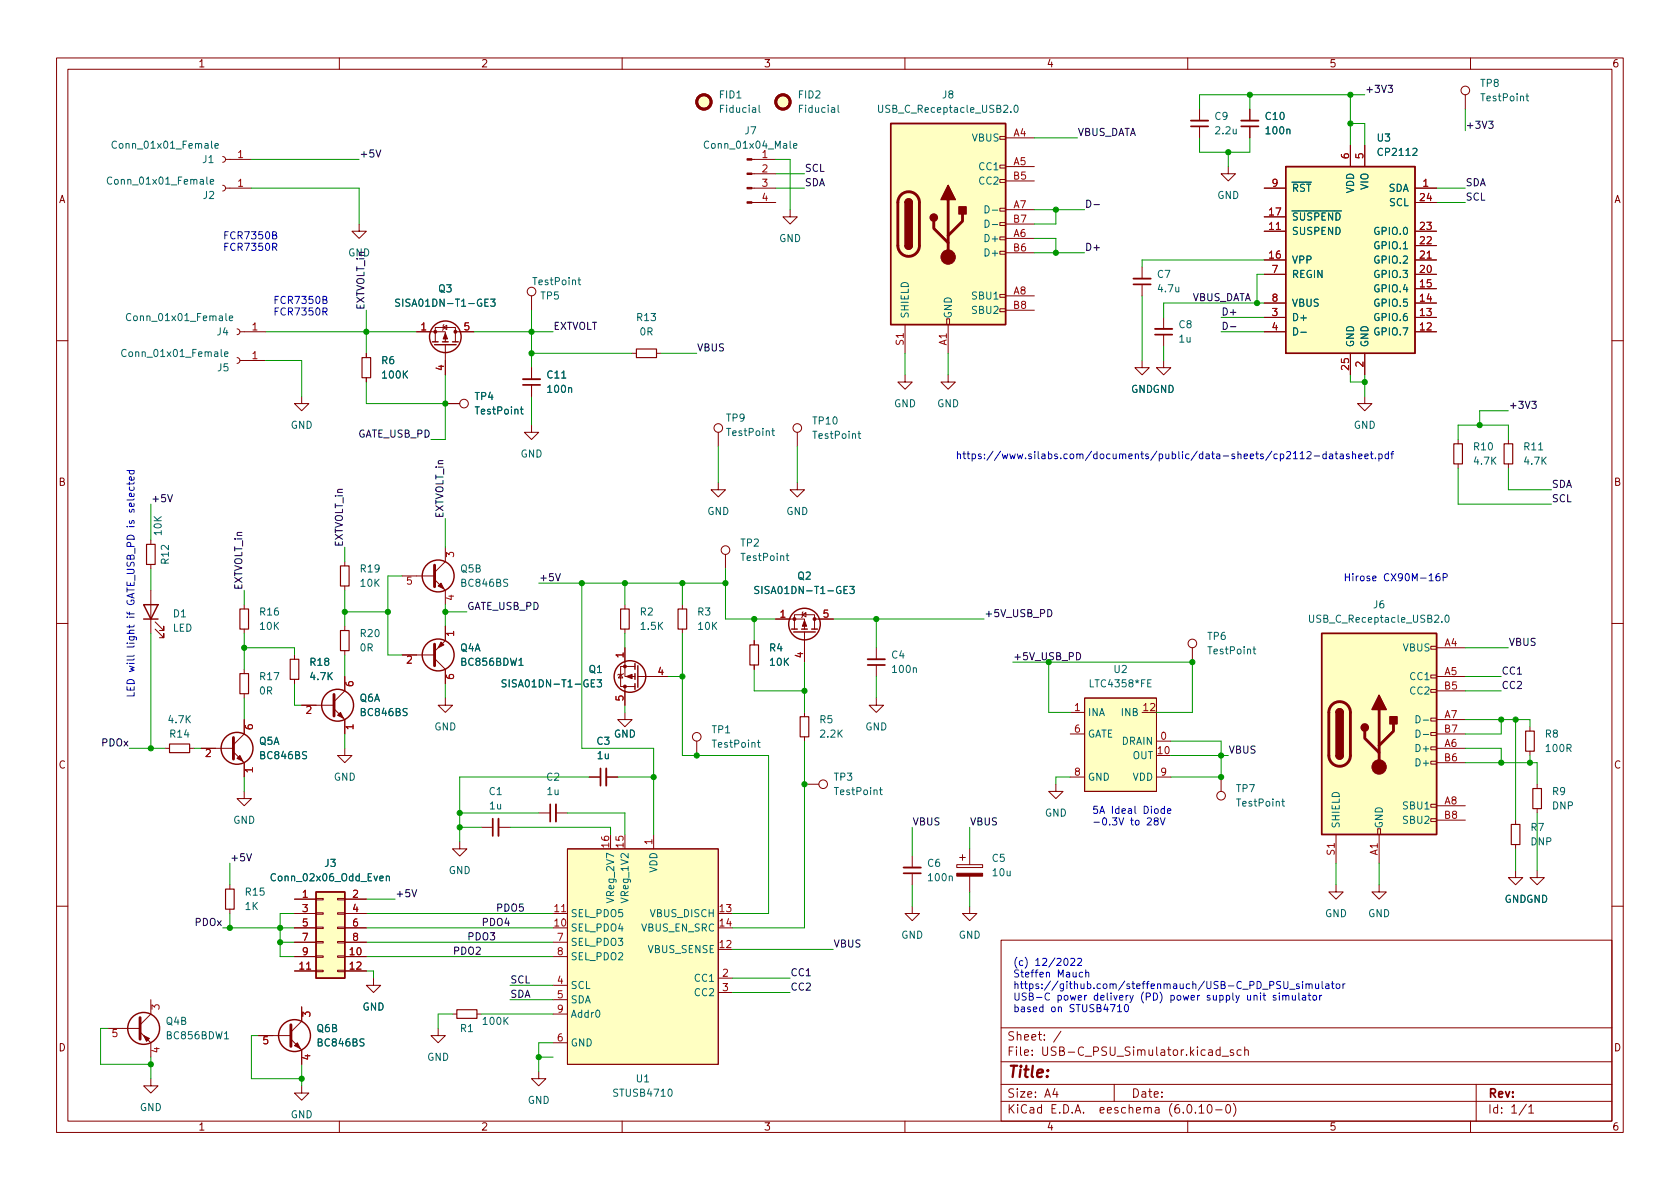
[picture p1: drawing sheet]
<svg xmlns="http://www.w3.org/2000/svg" width="297mm" height="210mm" viewBox="0 0 297 210" stroke-linecap="round" stroke-linejoin="round" font-family="sans-serif">
<defs><g id="words">
<text font-size="2.8" fill="#840000" x="178" y="190.6">Title:</text>
<g font-size="2.1" fill="#840000">
<text x="178" y="184">Sheet: /</text>
<text x="178" y="186.7">File: USB-C_PSU_Simulator.kicad_sch</text>
<text x="178" y="196.9">KiCad E.D.A. eeschema (6.0.10-0)</text>
<text x="178" y="194.1">Size: A4</text>
<text x="200" y="194.1">Date:</text>
<text x="263" y="194.1">Rev:</text>
<text x="263" y="196.9">Id: 1/1</text>
</g>
<g font-size="1.8" fill="#840000">
<text x="35" y="11.9">1</text>
<text x="85" y="11.9">2</text>
<text x="135" y="11.9">3</text>
<text x="185" y="11.9">4</text>
<text x="235" y="11.9">5</text>
<text x="285" y="11.9">6</text>
<text x="10.3" y="35.9">A</text>
<text x="285.3" y="35.9">A</text>
<text x="10.3" y="85.9">B</text>
<text x="285.3" y="85.9">B</text>
<text x="10.3" y="135.9">C</text>
<text x="285.3" y="135.9">C</text>
<text x="10.3" y="185.9">D</text>
<text x="285.3" y="185.9">D</text>
<text x="35" y="199.9">1</text>
<text x="85" y="199.9">2</text>
<text x="135" y="199.9">3</text>
<text x="185" y="199.9">4</text>
<text x="235" y="199.9">5</text>
<text x="285" y="199.9">6</text>
</g>
<g font-size="1.8" fill="#006464">
<text x="127.2" y="17.4">FID1</text>
<text x="141.2" y="17.4">FID2</text>
<text x="166.7" y="17.4">J8</text>
<text x="261.8" y="15.4">TP8</text>
<text x="262" y="17.9">TestPoint</text>
<text x="127.5" y="19.9">Fiducial</text>
<text x="131.7" y="23.7">J7</text>
<text x="141.5" y="19.9">Fiducial</text>
<text x="155.9" y="19.9">USB_C_Receptacle_USB2.0</text>
<text x="214.8" y="21.2">C9</text>
<text x="215" y="23.7">2.2u</text>
<text x="223.8" y="21.2">C10</text>
<text x="224" y="23.7">100n</text>
<text x="20.5" y="26.3">Conn_01x01_Female</text>
<text x="35.8" y="28.8">J1</text>
<text x="125" y="26.3">Conn_01x04_Male</text>
<text x="171.9" y="25">VBUS</text>
<text x="243.5" y="25">U3</text>
<text x="243.9" y="27.6">CP2112</text>
<text x="19.6" y="32.6">Conn_01x01_Female</text>
<text x="35.9" y="35.2">J2</text>
<text x="173.2" y="30.1">CC1</text>
<text x="173.2" y="32.6">CC2</text>
<text x="215.2" y="35.2">GND</text>
<text x="228.3" y="33.9">~{RST}</text>
<text x="239.4" y="34.2" transform="rotate(-90 239.4 34.2)">VDD</text>
<text x="241.9" y="33.5" transform="rotate(-90 241.9 33.5)">VIO</text>
<text x="245.4" y="33.9">SDA</text>
<text x="228.3" y="41.5">SUSPEND</text>
<text x="228.3" y="39">~{SUSPEND}</text>
<text x="243.3" y="41.5">GPIO.0</text>
<text x="245.6" y="36.4">SCL</text>
<text x="137.7" y="42.8">GND</text>
<text x="174.5" y="42.8">D+</text>
<text x="174.5" y="45.3">D+</text>
<text x="228.3" y="46.6">VPP</text>
<text x="243.3" y="46.6">GPIO.2</text>
<text x="243.3" y="44.1">GPIO.1</text>
<text x="77.6" y="51.7">Q3</text>
<text x="94.4" y="50.4">TestPoint</text>
<text x="95.6" y="53">TP5</text>
<text x="172.1" y="53">SBU1</text>
<text x="204.7" y="49.1">C7</text>
<text x="204.9" y="51.7">4.7u</text>
<text x="228.3" y="49.1">REGIN</text>
<text x="243.3" y="51.7">GPIO.4</text>
<text x="243.3" y="49.1">GPIO.3</text>
<text x="23" y="56.8">Conn_01x01_Female</text>
<text x="38.4" y="59.3">J4</text>
<text x="71" y="54.2">SISA01DN-T1-GE3</text>
<text x="112.7" y="56.8">R13</text>
<text x="113.2" y="59.3">0R</text>
<text x="160.7" y="56.4" transform="rotate(-90 160.7 56.4)">SHIELD</text>
<text x="168.3" y="56.4" transform="rotate(-90 168.3 56.4)">GND</text>
<text x="172.1" y="55.5">SBU2</text>
<text x="208.5" y="58">C8</text>
<text x="228.3" y="56.8">D+</text>
<text x="228.3" y="59.3">D-</text>
<text x="228.3" y="54.2">VBUS</text>
<text x="243.3" y="59.3">GPIO.7</text>
<text x="243.3" y="56.8">GPIO.6</text>
<text x="243.3" y="54.2">GPIO.5</text>
<text x="22.2" y="63.1">Conn_01x01_Female</text>
<text x="38.5" y="65.7">J5</text>
<text x="67.5" y="64.4">R6</text>
<text x="208.5" y="60.6">1u</text>
<text x="239.4" y="61.5" transform="rotate(-90 239.4 61.5)">GND</text>
<text x="241.9" y="61.5" transform="rotate(-90 241.9 61.5)">GND</text>
<text x="67.7" y="66.9">100K</text>
<text x="84" y="70.7">TP4</text>
<text x="96.8" y="66.9">C11</text>
<text x="97" y="69.5">100n</text>
<text x="200" y="69.5">GNDGND</text>
<text x="51.4" y="75.8">GND</text>
<text x="84.2" y="73.3">TestPoint</text>
<text x="128.5" y="74.5">TP9</text>
<text x="128.7" y="77.1">TestPoint</text>
<text x="143.8" y="75.1">TP10</text>
<text x="143.9" y="77.6">TestPoint</text>
<text x="158.1" y="72">GND</text>
<text x="165.7" y="72">GND</text>
<text x="239.3" y="75.8">GND</text>
<text x="92" y="80.9">GND</text>
<text x="260.7" y="79.6">R10</text>
<text x="260.7" y="82.2">4.7K</text>
<text x="269.5" y="79.6">R11</text>
<text x="269.6" y="82.2">4.7K</text>
<text x="28.6" y="94.6" transform="rotate(-90 28.6 94.6)">10K</text>
<text x="125" y="91.1">GND</text>
<text x="139" y="91.1">GND</text>
<text x="29.8" y="99.7" transform="rotate(-90 29.8 99.7)">R12</text>
<text x="63.8" y="101.2">R19</text>
<text x="81.4" y="101.2">Q5B</text>
<text x="131" y="96.6">TP2</text>
<text x="131.2" y="99.2">TestPoint</text>
<text x="63.8" y="103.8">10K</text>
<text x="81.7" y="103.8">BC846BS</text>
<text x="134.5" y="105">SISA01DN-T1-GE3</text>
<text x="141.1" y="102.5">Q2</text>
<text x="242.9" y="107.6">J6</text>
<text x="30.5" y="111.7">LED</text>
<text x="30.7" y="109.2">D1</text>
<text x="46" y="108.8">R16</text>
<text x="46" y="111.4">10K</text>
<text x="63.8" y="112.6">R20</text>
<text x="113.2" y="108.8">R2</text>
<text x="113.4" y="111.4">1.5K</text>
<text x="123.4" y="108.8">R3</text>
<text x="123.5" y="111.4">10K</text>
<text x="213.5" y="113.2">TP6</text>
<text x="232.1" y="110.1">USB_C_Receptacle_USB2.0</text>
<text x="54.9" y="117.7">R18</text>
<text x="63.7" y="115.2">0R</text>
<text x="81.4" y="115.2">Q4A</text>
<text x="81.7" y="117.7">BC856BDW1</text>
<text x="104.2" y="119">Q1</text>
<text x="136.1" y="115.2">R4</text>
<text x="136.2" y="117.7">10K</text>
<text x="157.7" y="116.4">C4</text>
<text x="157.9" y="119">100n</text>
<text x="197" y="119">U2</text>
<text x="213.8" y="115.7">TestPoint</text>
<text x="248.1" y="115.2">VBUS</text>
<text x="45.9" y="122.8">0R</text>
<text x="46" y="120.3">R17</text>
<text x="55" y="120.3">4.7K</text>
<text x="63.6" y="124.1">Q6A</text>
<text x="89.8" y="121.5">SISA01DN-T1-GE3</text>
<text x="193" y="121.5">LTC4358*FE</text>
<text x="249.4" y="120.3">CC1</text>
<text x="249.4" y="122.8">CC2</text>
<text x="29.9" y="127.9">4.7K</text>
<text x="30.1" y="130.4">R14</text>
<text x="45.8" y="131.7">Q5A</text>
<text x="63.9" y="126.6">BC846BS</text>
<text x="76.8" y="129.2">GND</text>
<text x="105.6" y="131.7">C3</text>
<text x="108.5" y="130.4">GND</text>
<text x="125.9" y="129.7">TP1</text>
<text x="145" y="127.9">R5</text>
<text x="145.1" y="130.4">2.2K</text>
<text x="153" y="129.2">GND</text>
<text x="192.3" y="126.6">INA</text>
<text x="192.3" y="130.4">GATE</text>
<text x="198.4" y="131.7">DRAIN</text>
<text x="198.4" y="126.6">INB</text>
<text x="273.2" y="130.4">R8</text>
<text x="46.1" y="134.2">BC846BS</text>
<text x="105.7" y="134.2">1u</text>
<text x="126.1" y="132.2">TestPoint</text>
<text x="200.2" y="134.2">OUT</text>
<text x="250.7" y="133">D+</text>
<text x="250.7" y="135.5">D+</text>
<text x="273.5" y="133">100R</text>
<text x="59" y="138">GND</text>
<text x="86.5" y="140.6">C1</text>
<text x="86.6" y="143.1">1u</text>
<text x="96.7" y="138">C2</text>
<text x="96.8" y="140.6">1u</text>
<text x="147.5" y="138">TP3</text>
<text x="147.7" y="140.6">TestPoint</text>
<text x="192.3" y="138">GND</text>
<text x="200.2" y="138">VDD</text>
<text x="218.6" y="140.1">TP7</text>
<text x="218.8" y="142.6">TestPoint</text>
<text x="248.3" y="143.1">SBU1</text>
<text x="274.5" y="143.1">DNP</text>
<text x="274.5" y="140.6">R9</text>
<text x="41.2" y="145.7">GND</text>
<text x="184.7" y="144.4">GND</text>
<text x="236.9" y="146.6" transform="rotate(-90 236.9 146.6)">SHIELD</text>
<text x="244.5" y="146.6" transform="rotate(-90 244.5 146.6)">GND</text>
<text x="248.3" y="145.7">SBU2</text>
<text x="270.7" y="149.5">DNP</text>
<text x="270.7" y="146.9">R7</text>
<text x="48.3" y="155.8">Conn_02x06_Odd_Even</text>
<text x="57.4" y="153.3">J3</text>
<text x="79.3" y="154.6">GND</text>
<text x="116.2" y="154.4" transform="rotate(-90 116.2 154.4)">VDD</text>
<text x="164" y="153.3">C6</text>
<text x="164.3" y="155.8">100n</text>
<text x="175.4" y="152.4">C5</text>
<text x="175.6" y="154.9">10u</text>
<text x="43.4" y="160.9">1K</text>
<text x="43.5" y="158.4">R15</text>
<text x="108.6" y="159.3" transform="rotate(-90 108.6 159.3)">VReg_2V7</text>
<text x="111.1" y="159.3" transform="rotate(-90 111.1 159.3)">VReg_1V2</text>
<text x="266" y="159.6">GNDGND</text>
<text x="100.8" y="164.7">SEL_PDO4</text>
<text x="100.8" y="162.2">SEL_PDO5</text>
<text x="100.8" y="167.3">SEL_PDO3</text>
<text x="113.4" y="164.7">VBUS_EN_SRC</text>
<text x="115.1" y="162.2">VBUS_DISCH</text>
<text x="159.3" y="166">GND</text>
<text x="169.5" y="166">GND</text>
<text x="234.3" y="162.2">GND</text>
<text x="241.9" y="162.2">GND</text>
<text x="100.8" y="169.8">SEL_PDO2</text>
<text x="114.6" y="168.5">VBUS_SENSE</text>
<text x="123" y="173.6">CC1</text>
<text x="64.1" y="178.7">GND</text>
<text x="100.8" y="174.9">SCL</text>
<text x="100.8" y="177.4">SDA</text>
<text x="100.8" y="180">Addr0</text>
<text x="123" y="176.1">CC2</text>
<text x="29.4" y="181.2">Q4B</text>
<text x="29.6" y="183.8">BC856BDW1</text>
<text x="56" y="182.5">Q6B</text>
<text x="56.3" y="185">BC846BS</text>
<text x="81.4" y="182.5">R1</text>
<text x="85.5" y="181.2">100K</text>
<text x="100.8" y="185">GND</text>
<text x="75.5" y="187.6">GND</text>
<text x="112.5" y="191.4">U1</text>
<text x="24.7" y="196.5">GND</text>
<text x="51.4" y="197.7">GND</text>
<text x="93.3" y="195.2">GND</text>
<text x="108.7" y="193.9">STUSB4710</text>
</g>
<g font-size="1.8" fill="#0f0f0f">
<text x="241.3" y="16.4">+3V3</text>
<text x="259.1" y="22.8">+3V3</text>
<text x="63.5" y="27.8">+5V</text>
<text x="190.5" y="24">VBUS_DATA</text>
<text x="142.2" y="32.9">SDA</text>
<text x="142.2" y="30.4">SCL</text>
<text x="259.1" y="35.5">SCL</text>
<text x="259.1" y="32.9">SDA</text>
<text x="61.5" y="45.3">GND</text>
<text x="191.8" y="44.3">D+</text>
<text x="210.8" y="53.2">VBUS_DATA</text>
<text x="64.4" y="54.9" transform="rotate(-90 64.4 54.9)">EXTVOLT_in</text>
<text x="97.8" y="58.3">EXTVOLT</text>
<text x="215.9" y="55.8">D+</text>
<text x="123.2" y="62.1">VBUS</text>
<text x="63.1" y="77.4">GATE_USB_PD</text>
<text x="266.7" y="72.3">+3V3</text>
<text x="26.7" y="88.8">+5V</text>
<text x="274.3" y="88.8">SCL</text>
<text x="274.3" y="86.3">SDA</text>
<text x="78.4" y="91.7" transform="rotate(-90 78.4 91.7)">EXTVOLT_in</text>
<text x="60.6" y="96.8" transform="rotate(-90 60.6 96.8)">EXTVOLT_in</text>
<text x="42.8" y="104.4" transform="rotate(-90 42.8 104.4)">EXTVOLT_in</text>
<text x="82.5" y="107.8">GATE_USB_PD</text>
<text x="95.2" y="102.8">+5V</text>
<text x="174" y="109.1">+5V_USB_PD</text>
<text x="265.4" y="119.3">CC1</text>
<text x="266.7" y="114.2">VBUS</text>
<text x="265.4" y="121.8">CC2</text>
<text x="18" y="132">PDOx</text>
<text x="217.2" y="133.2">VBUS</text>
<text x="161.3" y="145.9">VBUS</text>
<text x="171.4" y="145.9">VBUS</text>
<text x="40.6" y="152.3">+5V</text>
<text x="69.8" y="158.6">+5V</text>
<text x="87.6" y="161.2">PDO5</text>
<text x="34.6" y="163.7">PDOx</text>
<text x="82.5" y="166.3">PDO3</text>
<text x="85.1" y="163.7">PDO4</text>
<text x="147.3" y="167.5">VBUS</text>
<text x="80" y="168.8">PDO2</text>
<text x="90.2" y="173.9">SCL</text>
<text x="139.7" y="172.6">CC1</text>
<text x="90.2" y="176.4">SDA</text>
<text x="139.7" y="175.2">CC2</text>
</g>
<g font-size="1.8" fill="#a90000">
<text x="42.1" y="27.9">1</text>
<text x="134.8" y="27.9">1</text>
<text x="179.2" y="24.1">A4</text>
<text x="179.2" y="29.2">A5</text>
<text x="238.5" y="28" transform="rotate(-90 238.5 28)">6</text>
<text x="241" y="28" transform="rotate(-90 241 28)">5</text>
<text x="42.1" y="33">1</text>
<text x="134.8" y="30.5">2</text>
<text x="134.8" y="33">3</text>
<text x="134.8" y="35.6">4</text>
<text x="179.2" y="31.7">B5</text>
<text x="224.9" y="33">9</text>
<text x="251.1" y="35.6">24</text>
<text x="251.6" y="33">1</text>
<text x="179.2" y="41.9">A6</text>
<text x="179.2" y="36.8">A7</text>
<text x="179.2" y="39.4">B7</text>
<text x="224.4" y="40.6">11</text>
<text x="224.4" y="38.1">17</text>
<text x="251.1" y="40.6">23</text>
<text x="179.2" y="44.4">B6</text>
<text x="224.4" y="45.7">16</text>
<text x="251.1" y="45.7">21</text>
<text x="251.1" y="43.2">22</text>
<text x="179.2" y="52.1">A8</text>
<text x="224.9" y="48.3">7</text>
<text x="224.9" y="53.3">8</text>
<text x="251.1" y="53.3">14</text>
<text x="251.1" y="50.8">15</text>
<text x="251.1" y="48.3">20</text>
<text x="44.6" y="58.4">1</text>
<text x="74.4" y="58.4">1</text>
<text x="82.1" y="58.4">5</text>
<text x="179.2" y="54.6">B8</text>
<text x="224.9" y="55.9">3</text>
<text x="224.9" y="58.4">4</text>
<text x="251.1" y="58.4">12</text>
<text x="251.1" y="55.9">13</text>
<text x="44.6" y="63.5">1</text>
<text x="78.5" y="65.5" transform="rotate(-90 78.5 65.5)">4</text>
<text x="159.8" y="61" transform="rotate(-90 159.8 61)">S1</text>
<text x="167.4" y="61.1" transform="rotate(-90 167.4 61.1)">A1</text>
<text x="238.5" y="65.4" transform="rotate(-90 238.5 65.4)">25</text>
<text x="241" y="64.9" transform="rotate(-90 241 64.9)">2</text>
<text x="80.3" y="98.5" transform="rotate(-90 80.3 98.5)">3</text>
<text x="71.9" y="103.4">5</text>
<text x="80.3" y="106.2" transform="rotate(-90 80.3 106.2)">4</text>
<text x="80.3" y="112.5" transform="rotate(-90 80.3 112.5)">1</text>
<text x="137.9" y="109.2">1</text>
<text x="145.6" y="109.2">5</text>
<text x="71.9" y="117.3">2</text>
<text x="110.2" y="116.3" transform="rotate(-90 110.2 116.3)">1</text>
<text x="116.3" y="119.4">4</text>
<text x="142" y="116.3" transform="rotate(-90 142 116.3)">4</text>
<text x="255.4" y="114.3">A4</text>
<text x="255.4" y="119.4">A5</text>
<text x="62.5" y="121.4" transform="rotate(-90 62.5 121.4)">6</text>
<text x="80.3" y="120.1" transform="rotate(-90 80.3 120.1)">6</text>
<text x="110.2" y="123.9" transform="rotate(-90 110.2 123.9)">5</text>
<text x="190" y="125.7">1</text>
<text x="202.2" y="125.7">12</text>
<text x="255.4" y="121.9">B5</text>
<text x="44.7" y="129" transform="rotate(-90 44.7 129)">6</text>
<text x="54.1" y="126.2">2</text>
<text x="62.5" y="129" transform="rotate(-90 62.5 129)">1</text>
<text x="190" y="129.5">6</text>
<text x="205.2" y="130.8">0</text>
<text x="255.4" y="127">A7</text>
<text x="255.4" y="129.5">B7</text>
<text x="36.3" y="133.9">2</text>
<text x="44.7" y="136.6" transform="rotate(-90 44.7 136.6)">1</text>
<text x="190" y="137.2">8</text>
<text x="204.8" y="133.3">10</text>
<text x="205.2" y="137.2">9</text>
<text x="255.4" y="132.1">A6</text>
<text x="255.4" y="134.6">B6</text>
<text x="255.4" y="142.2">A8</text>
<text x="107.7" y="149.8" transform="rotate(-90 107.7 149.8)">16</text>
<text x="110.2" y="149.8" transform="rotate(-90 110.2 149.8)">15</text>
<text x="115.3" y="149.3" transform="rotate(-90 115.3 149.3)">1</text>
<text x="255.4" y="144.8">B8</text>
<text x="236" y="151.2" transform="rotate(-90 236 151.2)">S1</text>
<text x="243.6" y="151.2" transform="rotate(-90 243.6 151.2)">A1</text>
<text x="53.5" y="158.7">1</text>
<text x="53.5" y="161.3">3</text>
<text x="62.4" y="158.7">2</text>
<text x="62.4" y="161.3">4</text>
<text x="98.1" y="161.3">11</text>
<text x="127.3" y="161.3">13</text>
<text x="53.5" y="163.8">5</text>
<text x="53.5" y="166.4">7</text>
<text x="62.4" y="163.8">6</text>
<text x="62.4" y="166.4">8</text>
<text x="98.1" y="163.8">10</text>
<text x="98.6" y="166.4">7</text>
<text x="127.3" y="167.6">12</text>
<text x="127.3" y="163.8">14</text>
<text x="53" y="171.4">11</text>
<text x="53.5" y="168.9">9</text>
<text x="61.9" y="168.9">10</text>
<text x="61.9" y="171.4">12</text>
<text x="98.6" y="174">4</text>
<text x="98.6" y="168.9">8</text>
<text x="127.8" y="172.7">2</text>
<text x="28.2" y="178.5" transform="rotate(-90 28.2 178.5)">3</text>
<text x="54.9" y="179.8" transform="rotate(-90 54.9 179.8)">3</text>
<text x="98.6" y="176.5">5</text>
<text x="98.6" y="179.1">9</text>
<text x="127.8" y="175.3">3</text>
<text x="19.8" y="183.4">5</text>
<text x="46.5" y="184.7">5</text>
<text x="98.6" y="184.1">6</text>
<text x="28.2" y="186.2" transform="rotate(-90 28.2 186.2)">4</text>
<text x="54.9" y="187.4" transform="rotate(-90 54.9 187.4)">4</text>
</g>
<g font-size="1.8" fill="#0000c2">
<text x="39.4" y="42.3">FCR7350B</text>
<text x="39.4" y="44.3">FCR7350R</text>
<text x="48.3" y="53.7">FCR7350B</text>
<text x="48.3" y="55.8">FCR7350R</text>
<text x="168.9" y="81.2">https://www.silabs.com/documents/public/data-sheets/cp2112-datasheet.pdf</text>
<text x="237.5" y="102.8">Hirose CX90M-16P</text>
<text x="23.8" y="123.4" transform="rotate(-90 23.8 123.4)">LED will light if GATE_USB_PD is selected</text>
<text x="193" y="143.9">5A Ideal Diode</text>
<text x="193" y="145.9">-0.3V to 28V</text>
<text x="179.1" y="170.8">(c) 12/2022</text>
<text x="179.1" y="172.8">Steffen Mauch</text>
<text x="179.1" y="174.9">https://github.com/steffenmauch/USB-C_PD_PSU_simulator</text>
<text x="179.1" y="176.9">USB-C power delivery (PD) power supply unit simulator</text>
<text x="179.1" y="179">based on STUSB4710</text>
</g>
<text font-size="1.8" fill="#009600" x="179.1" y="116.7">+5V_USB_PD</text>
</g></defs>
<g fill="none" stroke="#840000" stroke-width=".18">
<path d="M10 10.2h277v190.1h-277zM12 12.2h273v186.1h-273zM60 10.2v2M110 10.2v2M160 10.2v2M210 10.2v2M212.1 19.3v2M221 19.3v2M259.1 16.8v2.5M260 10.2v2M39.4 27.7l.3 .1 .2 .4-.2 .3-.3 .2M39.4 32.8l.3 .1 .2 .4-.2 .3-.3 .2"/>
<path d="M39.9 33.3h4.5M39.9 28.2h4.5M63.5 39.6v1.3h1.3l-1.3 1.3-1.3-1.3h1.3M132.9 35.8h4.3M132.9 33.3h4.3M132.9 30.7h4.3M132.9 28.2h4.3M139.7 37.1v1.2h1.3l-1.3 1.3-1.3-1.3h1.3M176.8 39.4h1v.5h-1zM176.8 36.8h1v.5h-1zM176.8 31.7h1v.6h-1zM176.8 29.2h1v.5h-1z"/>
<path d="M176.8 24.1h1v.5h-1zM177.8 24.4h5.1M177.8 29.5h5.1M177.8 37.1h5.1M177.8 32h5.1M177.8 39.6h5.1M212.1 22.3v2.1M217.2 29.5v1.2h1.2l-1.2 1.3-1.3-1.3h1.3M221 22.3v2.1M223.5 33.3h3.8M223.5 38.3h3.8M238.8 25.6v3.9"/>
<path d="M241.3 25.6v3.9M250.2 35.8h3.8M250.2 33.3h3.8M41.9 58.2l.4 .1 .1 .4-.1 .3-.4 .2M42.4 58.7h4.6M73.7 58.7h5v1.7M78.4 57.9l.6-.4v.8zM78.5 57.4l-.1 .1v.8l-.2 .1M80.5 58.7h3.3M94 52.3v2.6M160 57.4v5.1M167.4 56.4h.5v1h-.5z"/>
<path d="M167.6 57.4v5.1M176.8 54.6h1v.5h-1zM176.8 52.1h1v.5h-1zM176.8 44.4h1v.6h-1zM176.8 41.9h1v.5h-1zM177.8 42.2h5.1M177.8 52.3h5.1M177.8 44.7h5.1M177.8 54.9h5.1M201.9 47.2v2.1M201.9 50.3v2M205.7 56.1v2.1"/>
<path d="M205.7 59.2v2M223.5 58.7h3.8M223.5 40.9h3.8M223.5 56.1h3.8M223.5 53.6h3.8M223.5 46h3.8M223.5 48.5h3.8M250.2 58.7h3.8M250.2 40.9h3.8M250.2 56.1h3.8M250.2 53.6h3.8M250.2 51h3.8"/>
<path d="M250.2 46h3.8M250.2 48.5h3.8M250.2 43.4h3.8M10 60.2h2M41.9 63.2l.4 .2 .1 .3-.1 .4-.4 .2M42.4 63.7h4.6M53.3 70.1v1.3h1.3l-1.3 1.2-1.2-1.2h1.2M64.8 62.5v.7M64.8 66.8v.8M77 60.4v-2.5h3.5v2.5M78.7 61v5.3M78.7 71.4h2.6"/>
<path d="M94 75.2v1.2h1.2l-1.2 1.3-1.3-1.3h1.3M94 65v2.1M94 68.1v2M111.8 62.5h.7M116.1 62.5h.7M127 76.4v2.6M141 76.4v2.6M160 66.3v1.3h1.3l-1.3 1.2-1.3-1.2h1.3M167.6 66.3v1.3h1.3l-1.3 1.2-1.2-1.2h1.2M201.9 63.7v1.3h1.3l-1.3 1.3-1.2-1.3h1.2M205.7 63.7v1.3h1.3l-1.3 1.3-1.2-1.3h1.2M238.8 62.5v3.8"/>
<path d="M241.3 70.1v1.3h1.3l-1.3 1.2-1.3-1.2h1.3M241.3 62.5v3.8M257.8 77.7v.8M266.7 77.7v.8M285 60.2h2M26.7 95.5v.8M26.7 99.8v.8M61 99.3v.8M78.7 96.8v2.5l-1.9 1.9M127 85.3v1.3h1.3l-1.3 1.3-1.3-1.3h1.3M128.3 98v2.6M141 85.3v1.3h1.2l-1.2 1.3-1.3-1.3h1.3"/>
<path d="M257.8 82v.8M266.7 82v.8M10 110.2h2M26.7 104.4v7.6M27.4 111.2l1.6 1.6v-.8v.8h-.8M27.4 110l1.6 1.5v-.8v.8h-.8M43.2 106.9v.8M43.2 111.2v.8M43.2 118.4v.7M52.1 115.8v.8M61 103.6v.8M61 110.7v.8"/>
<path d="M61 115.1v.7M61 119.6v2.6l-1.9 1.9M71.1 101.8h5.7M71.1 115.8h5.7M76.8 102.5l1.9 1.9v2.5M76.8 116.5l1.9 1.9v2.5M78.7 110.7v2.6l-1.9 1.9M109.7 119.2l.4 .7h-.8zM110.2 119.1l-.1 .1h-.8l-.1 .2M110.5 114.5v5.1h1.8M110.5 106.9v.8M110.5 111.2v.8"/>
<path d="M112.3 117.9h-2.6v3.5h2.6M112.8 119.6h5.3M120.6 106.9v.8M120.6 111.2v.8M133.3 113.3v.7M133.3 117.6v.8M137.2 109.5h5v1.7M140.5 111.2v-2.5h3.5v2.5M141.9 108.7l.6-.4v.8zM142 108.2l-.1 .1v.8l-.2 .1M142.2 111.8v5.3M144 109.5h3.3"/>
<path d="M154.9 114.5v2.1M154.9 117.6v2M210.8 114.5v2.6M253 119.4h1v.5h-1zM253 114.3h1v.5h-1zM254 114.5h5.1M254 119.6h5.1M285 110.2h2M29.2 132.3h.8M33.5 132.3h.8M35.6 132.3h5.7M41.3 133l1.9 1.9v2.5"/>
<path d="M43.2 139.9v1.3h1.2l-1.2 1.3-1.3-1.3h1.3M43.2 127.2v2.6l-1.9 1.9M43.2 122.7v.7M52.1 120.1v.8M53.3 124.7h5.8M59.1 125.3l1.9 1.9v2.6M61 132.3v1.3h1.2l-1.2 1.3-1.3-1.3h1.3M78.7 123.4v1.3h1.3l-1.3 1.3-1.2-1.3h1.2M104.1 137.4h2.1M107.2 137.4h2M110.5 126v1.2h1.3l-1.3 1.3-1.3-1.3h1.3M110.5 121.4v3.3"/>
<path d="M123.2 131.1v2.5M142.2 126v.7M142.2 130.3v.8M142.2 138.7h2.6M154.9 123.4v1.3h1.3l-1.3 1.3-1.2-1.3h1.2M186.7 138.7v1.2h1.3l-1.3 1.3-1.3-1.3h1.3M189.2 129.8h2.6M189.2 137.4h2.6M189.2 126h2.6M191.8 123.4h12.7v16.5h-12.7zM204.5 137.4h2.5M204.5 131.1h2.5"/>
<path d="M215.9 137.4v2.5M253 134.6h1v.5h-1zM253 132.1h1v.5h-1zM253 129.5h1v.5h-1zM253 127h1v.5h-1zM253 121.9h1v.5h-1zM254 132.3h5.1M254 127.2h5.1M254 122.2h5.1M254 134.9h5.1M254 129.8h5.1M270.5 128.5v.8"/>
<path d="M270.5 132.8v.8M271.8 138.7v.7M40.6 156.5v.7M52.1 159h3.8M55.9 158.9h1.2v.2h-1.2zM59.7 158.9h1.3v.2h-1.3zM61 159h3.8M81.3 148.8v1.3h1.2l-1.2 1.3-1.3-1.3h1.3M85.1 146.3h2M88.1 146.3h2.1M95.2 143.8h2.1M98.3 143.8h2"/>
<path d="M100.3 150.1h26.7v38.1h-26.7zM115.6 147.6v2.5M161.3 151.4v2M161.3 154.4v2.1M169.2 152.9h4.5v.5h-4.5zM169.7 151.6h1M170.2 151.1v1M171.4 150.1v2.8M171.4 154.9v2.8M236.2 156.5v1.2h1.3l-1.3 1.3-1.3-1.3h1.3M236.2 147.6v5M243.6 146.6h.5v1h-.5z"/>
<path d="M243.8 156.5v1.2h1.3l-1.3 1.3-1.2-1.3h1.2M243.8 147.6v5M253 144.8h1v.5h-1zM253 142.2h1v.5h-1zM254 142.5h5.1M254 145h5.1M268 153.9v1.3h1.2l-1.2 1.3-1.3-1.3h1.3M268 145v.8M268 149.3v.8M271.8 153.9v1.3h1.2l-1.2 1.3-1.3-1.3h1.3M271.8 143v.8M10 160.2h2"/>
<path d="M26.7 176.8v2.5l-1.9 1.9M40.6 160.8v.7M52.1 161.5h3.8M52.1 166.6h3.8M52.1 169.2h3.8M52.1 171.7h3.8M52.1 164.1h3.8M53.3 178v2.6l-1.9 1.9M55.9 171.6h1.2v.2h-1.2zM55.9 169h1.2v.3h-1.2zM55.9 166.5h1.2v.2h-1.2zM55.9 164h1.2v.2h-1.2z"/>
<path d="M55.9 161.4h1.2v.3h-1.2zM59.7 171.6h1.3v.2h-1.3zM59.7 169h1.3v.3h-1.3zM59.7 166.5h1.3v.2h-1.3zM59.7 164h1.3v.2h-1.3zM59.7 161.4h1.3v.3h-1.3zM61 161.5h3.8M61 166.6h3.8M61 169.2h3.8M61 171.7h3.8M61 164.1h3.8M66 173v1.2h1.3l-1.3 1.3-1.2-1.3h1.2"/>
<path d="M80 179.3h.8M84.3 179.3h.8M97.8 161.5h2.5M97.8 174.2h2.5M97.8 176.8h2.5M97.8 166.6h2.5M97.8 169.2h2.5M97.8 179.3h2.5M127 173h2.5M127 175.5h2.5M161.3 160.3v1.2h1.3l-1.3 1.3-1.3-1.3h1.3M171.4 160.3v1.2h1.3l-1.3 1.3-1.2-1.3h1.2"/>
<path d="M177 166.3h108v32h-108zM285 160.2h2M19 181.9h5.8M24.8 182.5l1.9 1.9v2.5M26.7 190.7v1.3h1.2l-1.2 1.3-1.3-1.3h1.3M45.7 183.1h5.7M51.4 183.8l1.9 1.9v2.5M53.3 192v1.3h1.3l-1.3 1.3-1.2-1.3h1.2M60 198.3v2M77.5 181.9v1.2h1.2l-1.2 1.3-1.3-1.3h1.3M95.2 189.5v1.2h1.3l-1.3 1.3-1.2-1.3h1.2M97.8 184.4h2.5"/>
<path d="M110 198.3v2M160 198.3v2M177 194.8h108M177 191.8h108M177 187.8h108M177 181.8h108M186.5 192.5l-.4 1h1M186.9 193v1M187.6 182.4l-1.3 1.9M197 191.8v3M210 198.3v2M211.4 196.7v.1"/>
<path d="M212 195.8l.4-.5v1.5M212 196.8h.9M213.6 195.4l.2-.1a.81 .81 0 0 1 .6 .7 .81 .81 0 0 1-.3 .8h-.2a.81 .81 0 0 1-.5-.6 .81 .81 0 0 1 .2-.8zM214.9 196.3h1.2M215.7 185.7l-.4-.1-.3 .3v.4l.1 .3h.6M215.7 185.1v1.5M216.1 186.8h1.1M216.9 195.4l.2-.1a.81 .81 0 0 1 .6 .7 .81 .81 0 0 1-.3 .8h-.2a.81 .81 0 0 1-.6-.6 .81 .81 0 0 1 .3-.8zM218.1 195.1a1.72 1.72 0 0 1 0 2.3M218.1 185.7l-.4-.1-.2 .2 .1 .3 .5 .1v.4h-.6M219.4 185.7l-.4-.1-.3 .3v.4l.2 .3h.5M220.1 185.8l.2-.2 .3 .1 .1 .9"/>
<path d="M220.1 185.1v1.5M260 198.3v2M261 191.8v6.5M269.9 195.3l-1.3 1.9M270.3 195.8l.4-.5v1.5M270.3 196.8h.9"/>
<circle cx="259.1" cy="16" r=".76"/>
<circle cx="94" cy="51.6" r=".76"/>
<circle cx="82" cy="71.4" r=".76"/>
<circle cx="127" cy="75.7" r=".76"/>
<circle cx="141" cy="75.7" r=".76"/>
<circle cx="128.3" cy="97.3" r=".76"/>
<circle cx="210.8" cy="113.8" r=".76"/>
<circle cx="123.2" cy="130.3" r=".76"/>
<circle cx="145.5" cy="138.7" r=".76"/>
<circle cx="215.9" cy="140.7" r=".76"/>
</g>
<g fill="none" stroke="#840000" stroke-width=".25">
<path d="M157.5 21.8h20.3v35.6h-20.3zM160 35.8a.64 .64 0 0 1 .7-.6 .64 .64 0 0 1 .6 .6M227.3 29.5h22.9v33h-22.9zM160 43.4a.64 .64 0 0 0 .7 .7 .64 .64 0 0 0 .6-.7M76.5 60.4h1M76.8 61h3.8M78.2 60.4h1M80 60.4h1M25.4 106.9h2.5l-1.2 2.6zM25.4 109.5h2.5M112.3 117.3v1.1M112.3 119.1v1"/>
<path d="M112.8 117.7v3.8M140 111.2h1M140.3 111.8h3.8M141.7 111.2h1M143.5 111.2h1M233.7 112h20.3v35.6h-20.3zM112.3 120.9v1M236.2 133.6a.64 .64 0 0 0 .7 .6 .64 .64 0 0 0 .6-.6M236.2 126a.64 .64 0 0 1 .7-.7 .64 .64 0 0 1 .6 .7M55.9 157.7h5.1v15.3h-5.1z"/>
<circle cx="78.7" cy="59.6" r="2.79"/>
<circle cx="77.5" cy="115.8" r="2.82"/>
<circle cx="77.5" cy="101.8" r="2.82"/>
<circle cx="111.4" cy="119.6" r="2.79"/>
<circle cx="142.2" cy="110.4" r="2.79"/>
<circle cx="41.9" cy="132.3" r="2.82"/>
<circle cx="59.7" cy="124.7" r="2.82"/>
<circle cx="25.4" cy="181.9" r="2.82"/>
<circle cx="52.1" cy="183.1" r="2.82"/>
</g>
<g fill="#840000" stroke="#840000" stroke-width=".18">
<path d="M78.7 58.9l.4 1h-.7z"/>
<path d="M41.9 134.1l.5-.5 .5 1z"/>
<path d="M132.1 35.7h.8v.2h-.8z"/>
<path d="M132.1 33.1h.8v.3h-.8z"/>
<path d="M132.1 30.6h.8v.3h-.8z"/>
<path d="M132.1 28.1h.8v.2h-.8z"/>
<path d="M25.4 183.1l1 .5-.5 .5z"/>
<path d="M77.5 103.6l.5-.5 .5 1z"/>
<path d="M52.1 184.9l.5-.5 .5 1z"/>
<path d="M78 113.5l.5 .5-1 .5z"/>
<path d="M169.2 154.4h4.5v.5h-4.5z"/>
<path d="M110.7 119.6l1.1-.4v.8z"/>
<path d="M60.2 126l.5 1-1-.5z"/>
<path d="M142.2 109.7l.4 1h-.7z"/>
<circle cx="77" cy="58.7" r=".25"/>
<circle cx="80.5" cy="58.7" r=".25"/>
<circle cx="167.6" cy="45.5" r="1.27"/>
<circle cx="243.8" cy="135.6" r="1.27"/>
<circle cx="110.5" cy="117.9" r=".25"/>
<circle cx="110.5" cy="121.4" r=".25"/>
<circle cx="140.5" cy="109.5" r=".25"/>
<circle cx="144" cy="109.5" r=".25"/>
</g>
<g fill="none" stroke="#006464" stroke-width=".18">
<path d="M134.2 18.6v1.1l.2 .2M148.2 18.6v1.1l.2 .2M155.3 18.6v1l.3 .3h.2l.3-.3v-1M179.4 18.7l.2-.1a.68 .68 0 0 1 .4 .6 .68 .68 0 0 1-.4 .7l-.2-.1-.1-.4zM269.8 17h.5M270 16.6v1.1l.3 .1M19.8 31.4a.6 .6 0 0 0-.9 .4 .6 .6 0 0 0 .6 .8l.3-.1M20.6 25.1a.6 .6 0 0 0-.8 .4 .6 .6 0 0 0 .6 .7l.2-.1M37.2 32.1l.6-.1-.1-.2-.3-.1-.2 .2v.6h.5M38 25.8l.6-.1v-.3h-.4l-.2 .2 .1 .6h.5M140.3 25.8l.6-.1-.1-.3h-.3l-.2 .2 .1 .6h.4M174.2 36.4a.64 .64 0 0 1 .7 .6 .64 .64 0 0 1-.7 .7z"/>
<path d="M174.2 38.9a.64 .64 0 0 1 .7 .7 .64 .64 0 0 1-.7 .6zM175.4 37.2h1M175.4 39.7h1M23.1 55.6a.6 .6 0 0 0-.8 .4 .6 .6 0 0 0 .6 .7l.2-.1M40.5 56.3l.7-.1-.1-.3h-.4l-.2 .1 .1 .6h.5M70.7 53l-.5-.1-.2 .1v.4l.5 .2 .2 .3-.3 .3-.5-.1M86.8 52.9h.7l-.4 .5 .4 .1v.5l-.2 .2-.5-.2M102.2 49.5h.5M102.4 49.1v1.1l.3 .2M230 58.8h1M22.3 61.9a.6 .6 0 0 0-.8 .4 .6 .6 0 0 0 .6 .8l.2-.2M39.7 62.6l.6-.1v-.2l-.4-.1-.2 .2 .1 .6h.5"/>
<path d="M92 72.4h.5M92.2 71.9v1.1l.3 .2M136.5 76.2h.4M136.6 75.8v1l.3 .2M151.7 76.7h.5M151.9 76.3v1l.3 .2M139 98.3h.5M139.2 97.9v1l.3 .2M91.8 117.7h.7M134.2 103.8l-.5-.1-.2 .1v.4l.5 .2 .2 .3-.3 .3-.5-.1M150.3 103.7h.7l-.4 .5 .4 .1v.5l-.2 .2-.5-.2M221.5 114.8h.5"/>
<path d="M221.7 114.4v1l.3 .2M231.5 108.8v1l.3 .2h.2l.3-.2v-1M255.6 108.9l.2-.1a.68 .68 0 0 1 .4 .6 .68 .68 0 0 1-.4 .6l-.2-.1-.1-.3zM89.5 120.3l-.5-.1-.2 .1v.4l.6 .2 .1 .3-.3 .3-.4-.1M105.6 120.2h.8l-.5 .5 .4 .1v.6l-.2 .1-.5-.1M133.9 131.3h.5M134.1 130.9v1.1l.3 .1M155.5 139.7h.5M155.7 139.3v1l.3 .2M250.4 126.6a.64 .64 0 0 1 .7 .6 .64 .64 0 0 1-.7 .6zM250.4 129.1a.64 .64 0 0 1 .7 .6 .64 .64 0 0 1-.7 .7zM251.6 127.3h1"/>
<path d="M251.6 129.9h1M68.3 155l.2-.1 .3 .1 .1 .8M68.3 154.9v.9M226.6 141.7h.5M226.8 141.3v1.1l.3 .2M39.7 183.7h.7"/>
</g>
<g fill="none" stroke="#840000" stroke-width=".51">
<path d="M165.1 39.1v1.3l2.5 2.5M167.6 35.3v10.2M170.2 37.8v1.3l-2.6 2.6M158.7 43.4a1.91 1.91 0 0 0 2 1.9 1.91 1.91 0 0 0 1.9-1.9M158.7 43.4v-7.6a1.91 1.91 0 0 1 2-1.9 1.91 1.91 0 0 1 1.9 1.9v7.6M76.8 99.9v3.9M76.8 113.9v3.8M41.3 130.4v3.8M59.1 122.8v3.8M234.9 133.6a1.91 1.91 0 0 0 2 1.9 1.91 1.91 0 0 0 1.9-1.9M234.9 133.6v-7.6a1.91 1.91 0 0 1 2-1.9 1.91 1.91 0 0 1 1.9 1.9v7.6M241.3 129.3v1.3l2.5 2.5"/>
<path d="M243.8 125.5v10.1M246.4 128v1.3l-2.6 2.5M24.8 180v3.8M51.4 181.2v3.8"/>
<circle cx="124.5" cy="18" r="1.27"/>
<circle cx="138.4" cy="18" r="1.27"/>
</g>
<g fill="#ffffc2" stroke="#ffffc2" stroke-width=".18">
<path d="M157.5 21.8h20.3v35.6h-20.3z"/>
<path d="M100.3 150.1h26.7v38.1h-26.7z"/>
<path d="M233.7 112h20.3v35.6h-20.3z"/>
<path d="M55.9 157.7h5.1v15.3h-5.1z"/>
<path d="M227.3 29.5h22.9v33h-22.9z"/>
<path d="M191.8 123.4h12.7v16.5h-12.7z"/>
<circle cx="138.4" cy="18" r="1.27"/>
<circle cx="124.5" cy="18" r="1.27"/>
</g>
<g fill="none" stroke="#840000" stroke-width=".2">
<path d="M64 63.2h1.5v3.6h-1.5zM112.5 61.7h3.6v1.5h-3.6zM257 78.5h1.6v3.5h-1.6zM265.9 78.5h1.6v3.5h-1.6zM25.9 96.3h1.5v3.5h-1.5zM42.4 119.1h1.5v3.6h-1.5zM42.4 107.7h1.5v3.5h-1.5zM51.3 116.6h1.5v3.5h-1.5zM60.2 100.1h1.5v3.5h-1.5zM60.2 111.5h1.5v3.6h-1.5zM109.7 107.7h1.6v3.5h-1.6zM119.9 107.7h1.5v3.5h-1.5z"/>
<path d="M132.6 114h1.5v3.6h-1.5zM30 131.6h3.5v1.5h-3.5zM141.5 126.7h1.5v3.6h-1.5zM269.7 129.3h1.6v3.5h-1.6zM271 139.4h1.5v3.6h-1.5zM39.9 157.2h1.5v3.6h-1.5zM267.2 145.8h1.5v3.5h-1.5zM80.8 178.6h3.5v1.5h-3.5z"/>
</g>
<g fill="#840000" stroke="#840000" stroke-width=".25">
<path d="M160 43.4h1.3a.64 .64 0 0 1-.6 .7 .64 .64 0 0 1-.7-.7z"/>
<path d="M160 35.8h1.3v7.6h-1.3z"/>
<path d="M160.2 35.4a.64 .64 0 0 1 .7-.2 .64 .64 0 0 1 .4 .6h-1.3z"/>
<path d="M167.6 32.8l1.3 2.5h-2.5z"/>
<path d="M169.5 36.6h1.3v1.2h-1.3z"/>
<path d="M236.2 133.6h1.3a.64 .64 0 0 1-.6 .6 .64 .64 0 0 1-.7-.6z"/>
<path d="M236.2 126h1.3v7.6h-1.3z"/>
<path d="M236.4 125.5a.64 .64 0 0 1 .7-.1 .64 .64 0 0 1 .4 .6h-1.3z"/>
<path d="M243.8 122.9l1.3 2.6h-2.5z"/>
<path d="M245.7 126.7h1.3v1.3h-1.3z"/>
<circle cx="165.1" cy="38.5" r=".63"/>
<circle cx="241.3" cy="128.6" r=".63"/>
</g>
<path d="M210.6 21.3h3M219.5 21.3h3M200.4 49.3h3.1M204.2 58.2h3.1M92.5 67.1h3M153.4 116.6h3.1M107.2 135.9v3M88.1 144.8v3M98.3 142.2v3.1M159.8 153.4h3" fill="none" stroke="#840000" stroke-width=".33"/>
<path d="M210.6 22.3h3M219.5 22.3h3M200.4 50.3h3.1M204.2 59.2h3.1M92.5 68.1h3M153.4 117.6h3.1M106.2 135.9v3M87.1 144.8v3M97.3 142.2v3.1M159.8 154.4h3" fill="none" stroke="#840000" stroke-width=".3"/>
<g fill="none" stroke="#0f0f0f" stroke-width=".18">
<path d="M245.4 15.1h.8l-.4 .5 .4 .1v.5l-.2 .1-.6-.1M66.5 26.5l.4 1.3 .4-1.3M192.1 35.4a.64 .64 0 0 1 .8 .6 .64 .64 0 0 1-.8 .7zM193.4 36.2h1M263.2 21.4h.8l-.4 .5 .3 .1v.6l-.1 .1-.6-.1M216.3 57a.64 .64 0 0 1 .7 .6 .64 .64 0 0 1-.7 .7zM217.5 57.8h1M270.8 71h.8l-.4 .4 .4 .2v.5l-.2 .1-.6-.1M29.6 87.5l.5 1.2 .4-1.2M98.2 101.4l.5 1.3 .4-1.3M185.3 107.8a.64 .64 0 0 1 .7 .6 .64 .64 0 0 1-.7 .7zM190.3 115.4a.64 .64 0 0 1 .8 .6 .64 .64 0 0 1-.8 .7z"/>
<path d="M43.6 151l.4 1.2 .5-1.2M72.8 157.3l.5 1.3 .4-1.3"/>
</g>
<g fill="none" stroke="#0000c2" stroke-width=".18">
<path d="M48.2 41.6l.6-.1 .1-.2-.1-.2-.6-.1v1.2h.5l.2-.1v-.3l-.3-.2M48.2 43.7l.6-.1 .1-.2v-.3l-.7-.1v1.3M48.5 43.7l.4 .6M57.1 53l.5-.1 .2-.1-.1-.3-.6-.1v1.3h.5l.2-.1v-.3l-.3-.3M57.1 55.1h.6l.1-.2v-.3l-.7-.2v1.3M57.4 55.1l.4 .6M231.1 80l.5-.2 .2 .4-.8 .9h.8M234.5 79.8v1.3M236.2 79.8v1.1l.3 .2M239.1 79.8v1.3M242.5 79.8v1.1l.3 .2M245.5 79.8v1.3"/>
<path d="M246.4 79.8l-.3 .2v1.1M22.5 83.2h1.2M22.9 85.3v.4M22.9 86.1v.4l.2 .2 .6-.1v-.5M22.9 83.2v.4l.2 .2 .6-.1v-.5M23.7 89v.4l-.2 .2-.6-.1v-.5h.3l.1 .6M23.7 87.3v.3l-.2 .2-.6-.1v-.4l.3-.1 .1 .6M23.7 84.4v.3l-.2 .2-.6-.1v-.4l.3-.1 .1 .6M23.7 88.2l-.2 .2h-1M23.7 85.3l-.2 .3h-1M228.7 81.1h.7M229.9 80.2l.3-.4v1.3"/>
<path d="M229.9 81.1h.7M232.4 80.6h.9M234.5 80.3h-.4l-.2 .2 .1 .6h.5M235.1 80.3h.5v.8M235.6 80.6h-.4l-.2 .2 .2 .3h.4M236.1 80.3h.4M237 80.3h.4l.1 .8M237.5 80.6h-.4l-.2 .2 .2 .3h.4M238.5 80.3h-.3l-.1 .2v.1l.4 .2v.3h-.4M239.1 80.4l.2-.1h.3l.1 .8M240.2 80.7l.6-.1v-.3h-.4l-.2 .2 .1 .6h.5M241.3 80.7l.6-.1v-.3h-.4l-.2 .2 .1 .6h.5"/>
<path d="M242.3 80.3h.5M243.2 81v.1M243.8 80.3h.4l.2 .2-.1 .6h-.5M243.8 80.3v1.2M245.5 80.3h-.4l-.2 .2 .1 .6h.5M245.9 80.3h.5M252.7 102.7h.7M254.5 101.4l-.4 .1a.85 .85 0 0 0 0 1.2l.5-.1v-.4l-.2-.3-.4 .1-.1 .2M255.2 102.1l.6-.1 .1-.1-.1-.3-.6-.2v1.3M202.9 144.7l.4-.1 .3 .4-.8 .9h.8M204.3 145.2l-.2-.3v-.2l.2-.1 .4 .1 .1 .2-.1 .1-.5 .2-.1 .2v.2l.2 .3h.2l.3-.3v-.2l-.3-.2M205.2 144.6l.4 1.3 .4-1.3"/>
<path d="M205.9 143.1l-.4-.1-.2 .2 .1 .6h.5M205.9 142.6v1.2M206.4 143.4l.6-.1v-.2l-.4-.1-.2 .2 .1 .6h.5M188.2 169.6l.2-.1a.68 .68 0 0 1 .4 .6 .68 .68 0 0 1-.4 .6l-.2-.1-.1-.4zM189.3 169.6l.5-.1 .2 .3-.8 .9h.8M190.5 169.6l.5-.1 .2 .3-.7 .9h.7M191.4 172l-.3-.1-.3 .3 .1 .5h.5M192 172l.1-.1 .4 .1v.8M192 171.5v1.3M197.6 178l.4-.4v1.3M197.6 178.9h.7M199 177.7l.1-.1a.68 .68 0 0 1 .4 .7 .68 .68 0 0 1-.4 .6 .84 .84 0 0 1-.1-1.2z"/>
<path d="M223.3 176h.5M223.5 175.6v1.1l.3 .2M225.6 176.1l-.3-.1-.2 .2 .1 .2 .4 .1v.3h-.5M226.2 176v.9M226.8 176.1l.2-.1 .3 .1v.8M226.8 176v.9M227 173.5v1.1l.2 .2h.3l.2-.2v-1.1M227.3 176.2l.2-.2 .3 .1 .1 .8M228 174.9h1M228.5 176l.1 .8 .3 .1 .1-.2M229 176v.9M229.6 175.6v1.1l.2 .2"/>
<path d="M229.7 174h-.3l-.2 .2 .1 .1 .4 .2v.3h-.5M230.3 173.5v.2M230.3 176.1h.5l.1 .8M230.3 174v.8M230.9 176.3l-.5 .1-.2 .2 .2 .3 .5-.1M230.9 174.1l.2-.1h.3l.1 .8M230.9 174v.8M231.3 176h.5M231.5 174.2l.1-.2h.3l.1 .8M231.5 175.6v1.1l.3 .2M232.2 176.1l.3-.1 .3 .3v.3l-.3 .3-.3-.1-.1-.2zM232.6 174l.1 .8h.3l.2-.1"/>
<path d="M233.2 174v.8M233.3 176v.9M233.7 176l-.4 .3M233.8 173.5v1.1l.1 .2M234.4 174h.5l.1 .8M235 174.3h-.5l-.1 .2 .1 .3h.5M235.4 174h.5M235.6 173.5v1.1l.3 .2M236.4 174h.3l.2 .2v.4l-.2 .2h-.3l-.2-.2zM237.4 174v.8M237.8 174l-.4 .2"/>
</g>
<g fill="none" stroke="#009600" stroke-width=".18">
<path d="M221 16.8v2.5M238.8 16.8v8.8M241.3 16.8h-29.2v2.5M259.1 19.3v3.8M44.4 33.3h19.1v6.3M44.4 28.2h19.1M137.2 33.3h5M137.2 28.2h2.5v8.9M137.2 30.7h5M182.9 37.1h8.9M182.9 24.4h7.6M186.7 37.1v2.5h-3.8"/>
<path d="M212.1 24.4v2.5h8.9v-2.5M217.2 26.9v2.6M238.8 21.8h2.5v3.8M254 33.3h5.1M254 35.8h5.1M47 58.7h26.7M64.8 54.9v7.6M83.8 58.7h14M94 54.9v10.1M182.9 42.2h3.8v2.5M182.9 44.7h8.9M201.9 52.3v11.4"/>
<path d="M215.9 58.7h7.6M215.9 56.1h7.6M223.5 46h-21.6v1.2M223.5 48.5h-1.3v5.1M223.5 53.6h-17.8v2.5M47 63.7h6.3v6.4M64.8 67.6v3.8h13.9M78.7 66.3v11.4h-2.5M94 62.5h17.8M94 70.1v5.1M116.8 62.5h6.4M127 79v6.3"/>
<path d="M141 79v6.3M160 62.5v3.8M167.6 62.5v3.8M205.7 61.2v2.5M238.8 66.3v1.3h2.5M241.3 66.3v3.8M257.8 77.7v-2.5h8.9v2.5M266.7 72.6h-5.1v2.6M26.7 89.1v6.4M61 96.8v2.5M78.7 91.7v5.1M257.8 82.8v6.3h16.5"/>
<path d="M266.7 82.8v3.8h7.6M26.7 100.6v3.8M26.7 112v20.3M43.2 114.5h8.9v1.3M43.2 104.4v2.5M43.2 112v6.4M61 104.4v6.3M61 115.8v3.8M61 108.2h7.6M71.1 101.8h-2.5v14h2.5M78.7 106.9v3.8M78.7 108.2h3.8"/>
<path d="M95.2 103.1h33.1M102.9 103.1v29.2h12.7v15.3M110.5 103.1v3.8M110.5 112v2.5M118.1 119.6h2.5M120.6 112v21.6h15.3v27.9h-6.4M120.6 103.1v3.8M128.3 100.6v8.9h8.9M133.3 118.4v3.8h8.9M133.3 109.5v3.8M142.2 117.1v8.9M147.3 109.5h26.7"/>
<path d="M154.9 109.5v5M154.9 119.6v3.8M179.1 117.1h31.7v8.9h-6.3M185.4 117.1v8.9h3.8M259.1 114.5h7.6M259.1 119.6h6.3M22.9 132.3h6.3M34.3 132.3h1.3M43.2 123.4v3.8M43.2 137.4v2.5M52.1 120.9v3.8h1.2M61 129.8v2.5"/>
<path d="M78.7 120.9v2.5M104.1 137.4h-22.8v11.4M109.2 137.4h6.4M110.5 124.7v1.3M142.2 131.1v33h-12.7M189.2 137.4h-2.5v1.3M207 133.6h10.2M207 131.1h8.9v6.3h-8.9M259.1 132.3h6.3v2.6M259.1 122.2h6.3M259.1 127.2h11.4v1.3M259.1 134.9h12.7v3.8"/>
<path d="M265.4 127.2v2.6h-6.3M268 127.2v17.8M270.5 133.6v1.3M40.6 152.6v3.9M64.8 159h5M81.3 146.3h3.8M81.3 143.8h13.9M90.2 146.3h17.7v1.3M100.3 143.8h10.2v3.8M161.3 146.3v5.1M161.3 156.5v3.8M171.4 146.3v3.8"/>
<path d="M171.4 157.7v2.6M236.2 152.6v3.9M243.8 152.6v3.9M268 150.1v3.8M271.8 143.8v10.1M39.4 164.1h12.7M40.6 161.5v2.6M49.5 166.6h2.6M52.1 161.5h-2.6v7.7h2.6M64.8 166.6h33M64.8 169.2h33M64.8 161.5h33"/>
<path d="M64.8 164.1h33M64.8 171.7h1.2v1.3M80 179.3h-2.5v2.6M85.1 179.3h12.7M90.2 176.8h7.6M90.2 174.2h7.6M129.5 175.5h10.2M129.5 167.9h17.8M129.5 173h10.2M19 181.9h-1.2v6.3h8.9M26.7 186.9v3.8M45.7 183.1h-1.3v7.6h8.9"/>
<path d="M53.3 188.2v3.8M95.2 186.9h2.6M97.8 184.4h-2.6v5.1"/>
</g>
<g fill="#009600" stroke="#009600" stroke-width=".18">
<circle cx="78.7" cy="71.4" r=".46"/>
<circle cx="78.7" cy="108.2" r=".46"/>
<circle cx="110.5" cy="103.1" r=".46"/>
<circle cx="102.9" cy="103.1" r=".46"/>
<circle cx="68.6" cy="108.2" r=".46"/>
<circle cx="61" cy="108.2" r=".46"/>
<circle cx="94" cy="58.7" r=".46"/>
<circle cx="94" cy="62.5" r=".46"/>
<circle cx="26.7" cy="188.2" r=".46"/>
<circle cx="40.6" cy="164.1" r=".46"/>
<circle cx="49.5" cy="164.1" r=".46"/>
<circle cx="49.5" cy="166.6" r=".46"/>
<circle cx="53.3" cy="190.7" r=".46"/>
<circle cx="128.3" cy="103.1" r=".46"/>
<circle cx="133.3" cy="109.5" r=".46"/>
<circle cx="120.6" cy="103.1" r=".46"/>
<circle cx="120.6" cy="119.6" r=".46"/>
<circle cx="81.3" cy="146.3" r=".46"/>
<circle cx="81.3" cy="143.8" r=".46"/>
<circle cx="95.2" cy="186.9" r=".46"/>
<circle cx="43.2" cy="114.5" r=".46"/>
<circle cx="26.7" cy="132.3" r=".46"/>
<circle cx="64.8" cy="58.7" r=".46"/>
<circle cx="115.6" cy="137.4" r=".46"/>
<circle cx="123.2" cy="133.6" r=".46"/>
<circle cx="142.2" cy="122.2" r=".46"/>
<circle cx="142.2" cy="138.7" r=".46"/>
<circle cx="154.9" cy="109.5" r=".46"/>
<circle cx="210.8" cy="117.1" r=".46"/>
<circle cx="217.2" cy="26.9" r=".46"/>
<circle cx="238.8" cy="16.8" r=".46"/>
<circle cx="238.8" cy="21.8" r=".46"/>
<circle cx="222.2" cy="53.6" r=".46"/>
<circle cx="261.6" cy="75.2" r=".46"/>
<circle cx="241.3" cy="67.6" r=".46"/>
<circle cx="221" cy="16.8" r=".46"/>
<circle cx="215.9" cy="137.4" r=".46"/>
<circle cx="265.4" cy="134.9" r=".46"/>
<circle cx="215.9" cy="133.6" r=".46"/>
<circle cx="268" cy="127.2" r=".46"/>
<circle cx="265.4" cy="127.2" r=".46"/>
<circle cx="270.5" cy="134.9" r=".46"/>
<circle cx="186.7" cy="37.1" r=".46"/>
<circle cx="186.7" cy="44.7" r=".46"/>
</g>
<use href="#words"/>
</svg>
